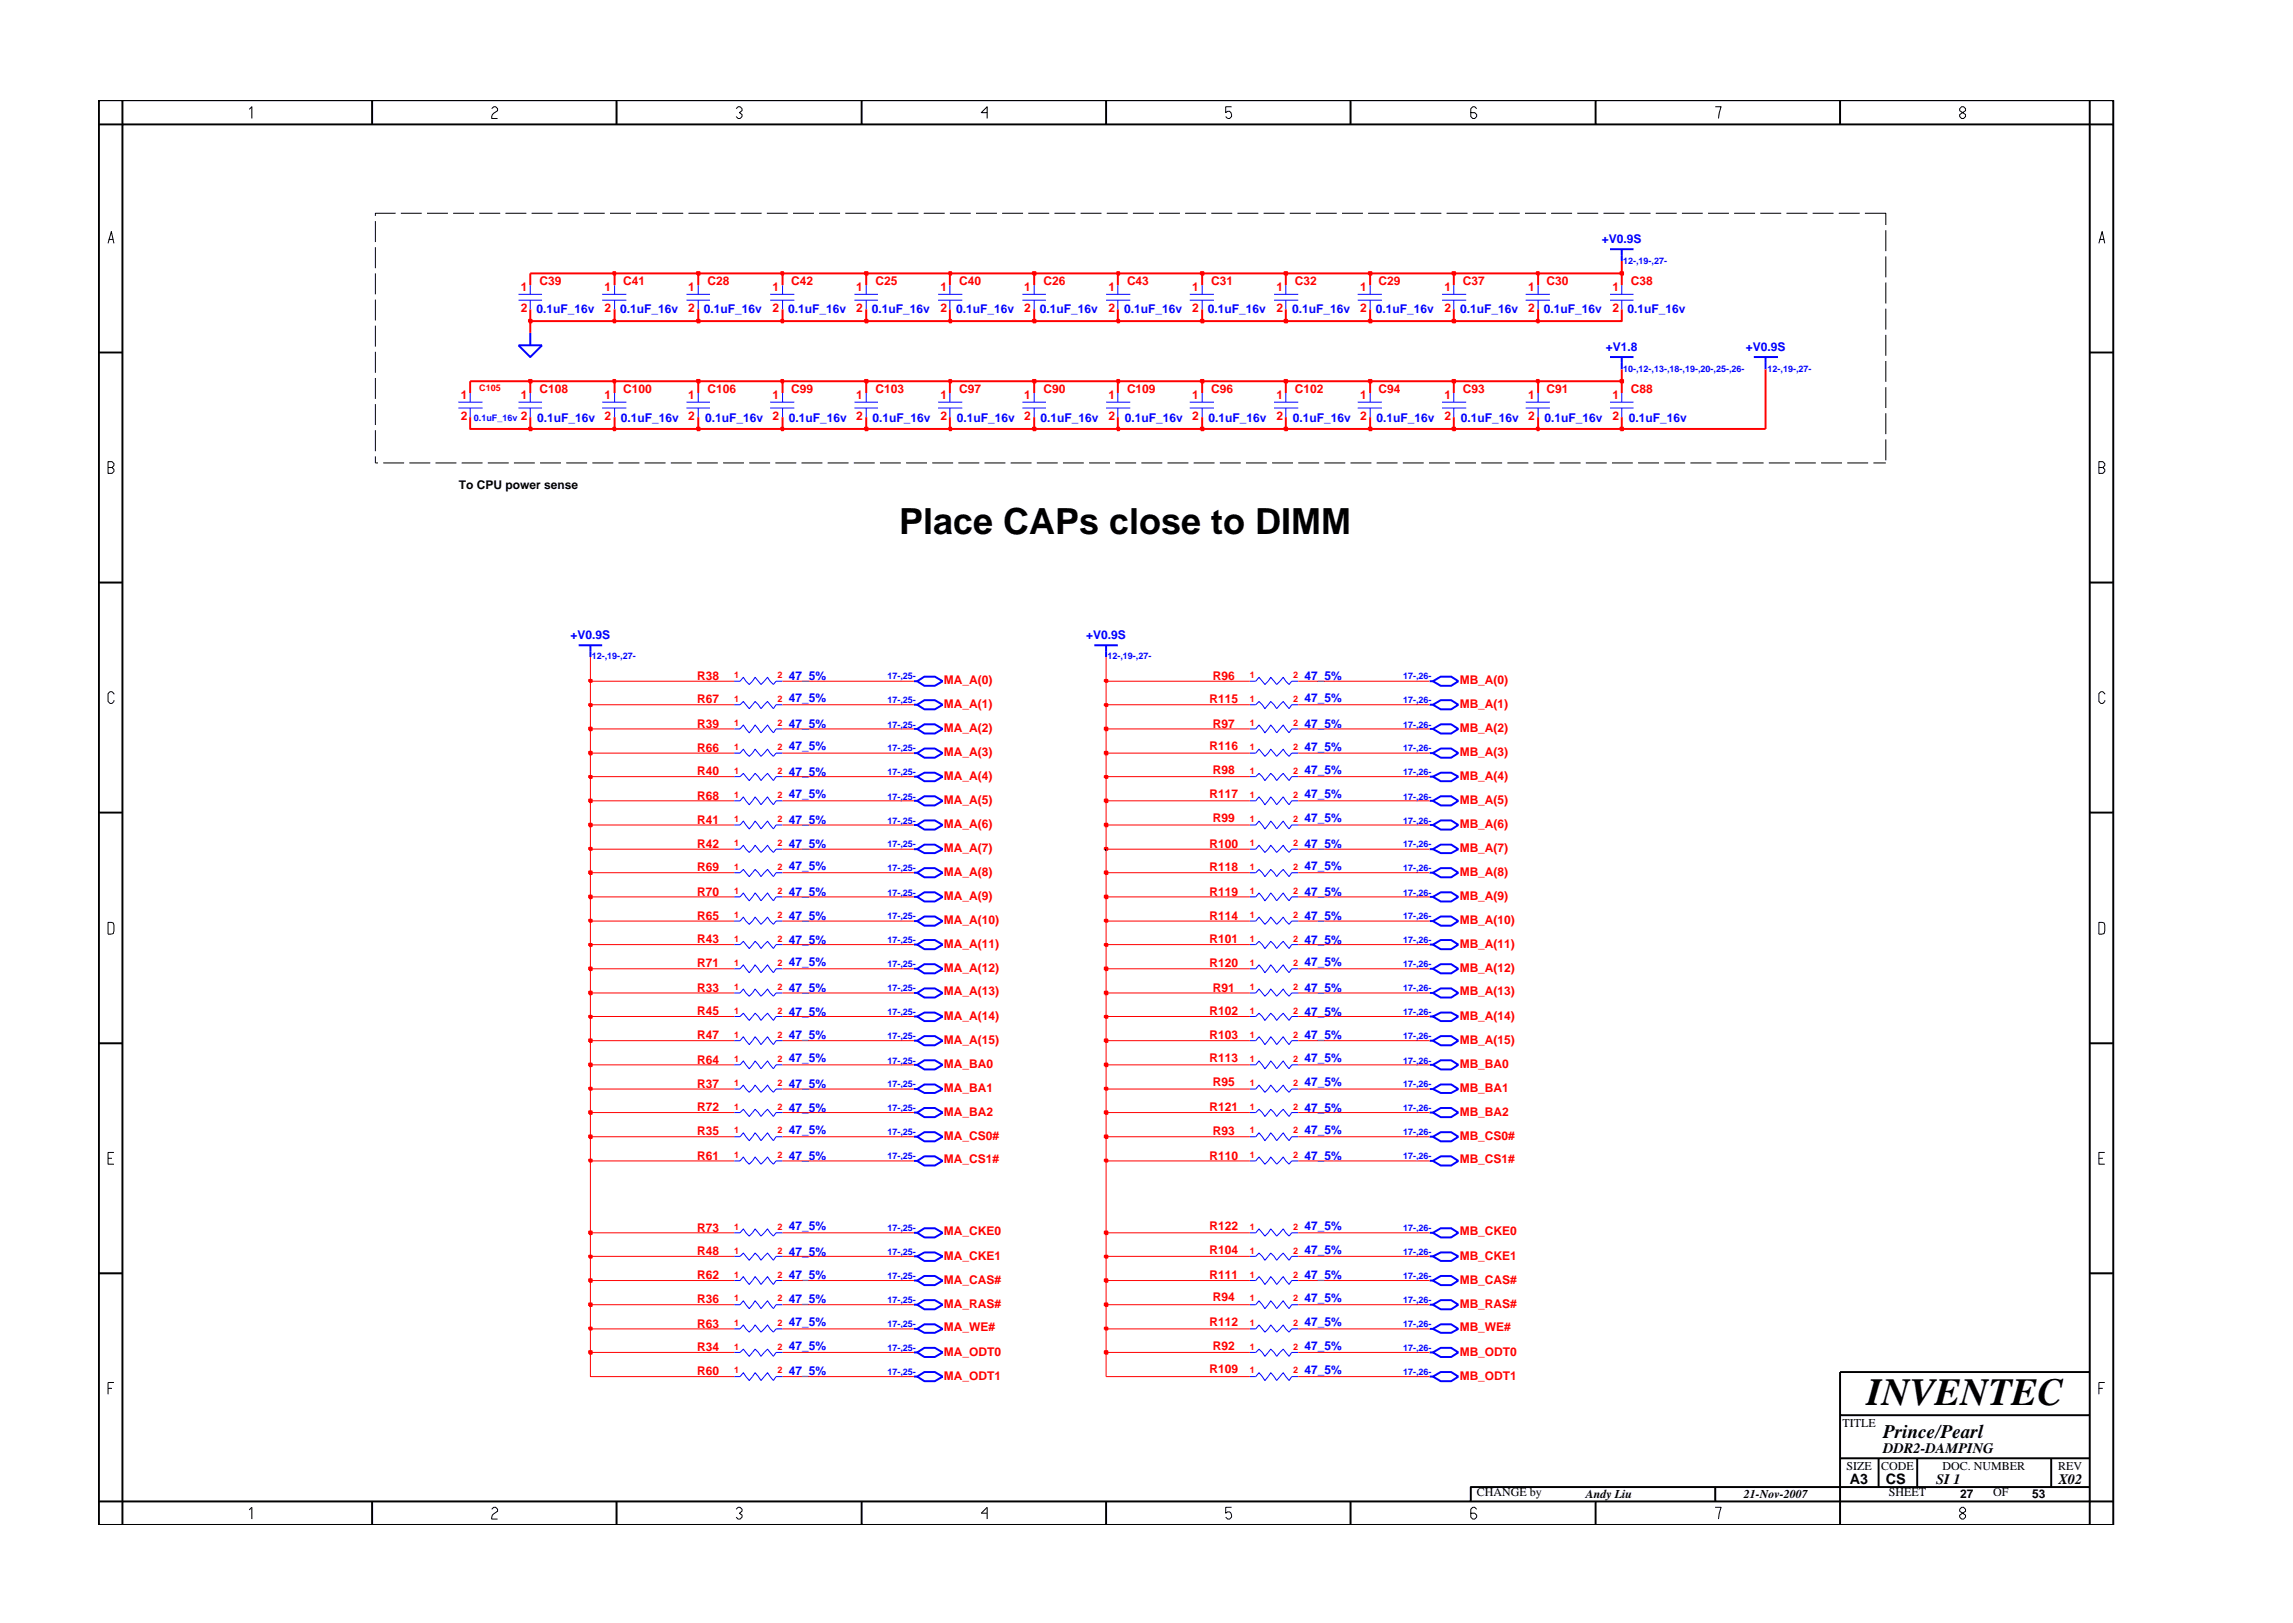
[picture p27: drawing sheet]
<svg xmlns="http://www.w3.org/2000/svg" width="297mm" height="210mm" viewBox="0 0 297 210" stroke-linecap="round" stroke-linejoin="round" font-family="sans-serif">
<defs><g id="words">
<text font-size="5" x="241.8" y="182">INVENTEC</text>
<text font-size="4.7" x="116.5" y="69.2">Place CAPs close to DIMM</text>
<text font-size="2.5" x="244" y="186.3">Prince/Pearl</text>
<g font-size="1.9">
<text x="244" y="188.2">DDR2-DAMPING</text>
<text x="239.6" y="192.2">A3</text>
<text x="244.3" y="192.3">CS</text>
<text x="250.8" y="192.2">SI 1</text>
<text x="266.6" y="192.2">X02</text>
</g>
<g font-size="1.6" fill="#00f">
<text x="207.5" y="31.5">+V0.9S</text>
<text x="69.5" y="40.6">0.1uF_16v</text>
<text x="80.3" y="40.6">0.1uF_16v</text>
<text x="91.2" y="40.6">0.1uF_16v</text>
<text x="102.1" y="40.6">0.1uF_16v</text>
<text x="112.9" y="40.6">0.1uF_16v</text>
<text x="123.9" y="40.6">0.1uF_16v</text>
<text x="134.7" y="40.6">0.1uF_16v</text>
<text x="145.6" y="40.6">0.1uF_16v</text>
<text x="156.5" y="40.6">0.1uF_16v</text>
<text x="167.4" y="40.6">0.1uF_16v</text>
<text x="178.2" y="40.6">0.1uF_16v</text>
<text x="189.1" y="40.6">0.1uF_16v</text>
<text x="200" y="40.6">0.1uF_16v</text>
<text x="210.8" y="40.6">0.1uF_16v</text>
<text x="208" y="45.5">+V1.8</text>
<text x="226.1" y="45.5">+V0.9S</text>
<text x="69.6" y="54.6">0.1uF_16v</text>
<text x="80.4" y="54.6">0.1uF_16v</text>
<text x="91.4" y="54.6">0.1uF_16v</text>
<text x="102.2" y="54.6">0.1uF_16v</text>
<text x="113" y="54.6">0.1uF_16v</text>
<text x="123.9" y="54.6">0.1uF_16v</text>
<text x="134.8" y="54.6">0.1uF_16v</text>
<text x="145.7" y="54.6">0.1uF_16v</text>
<text x="156.5" y="54.6">0.1uF_16v</text>
<text x="167.5" y="54.6">0.1uF_16v</text>
<text x="178.3" y="54.6">0.1uF_16v</text>
<text x="189.2" y="54.6">0.1uF_16v</text>
<text x="200.1" y="54.6">0.1uF_16v</text>
<text x="211" y="54.6">0.1uF_16v</text>
<text x="73.9" y="82.7">+V0.9S</text>
<text x="140.7" y="82.7">+V0.9S</text>
<text x="102.2" y="88.1">47_5%</text>
<text x="169" y="88.1">47_5%</text>
<text x="102.2" y="91">47_5%</text>
<text x="102.2" y="94.3">47_5%</text>
<text x="169" y="94.3">47_5%</text>
<text x="169" y="91">47_5%</text>
<text x="102.2" y="97.2">47_5%</text>
<text x="102.2" y="100.5">47_5%</text>
<text x="169" y="100.3">47_5%</text>
<text x="169" y="97.2">47_5%</text>
<text x="102.2" y="106.7">47_5%</text>
<text x="102.2" y="103.4">47_5%</text>
<text x="169" y="106.5">47_5%</text>
<text x="169" y="103.4">47_5%</text>
<text x="102.2" y="112.7">47_5%</text>
<text x="102.2" y="109.8">47_5%</text>
<text x="169" y="109.8">47_5%</text>
<text x="169" y="112.7">47_5%</text>
<text x="102.2" y="119.2">47_5%</text>
<text x="102.2" y="116">47_5%</text>
<text x="169" y="116">47_5%</text>
<text x="169" y="119.2">47_5%</text>
<text x="102.2" y="125.2">47_5%</text>
<text x="102.2" y="122.3">47_5%</text>
<text x="169" y="122.3">47_5%</text>
<text x="169" y="125.2">47_5%</text>
<text x="102.2" y="128.5">47_5%</text>
<text x="102.2" y="131.6">47_5%</text>
<text x="169" y="128.5">47_5%</text>
<text x="169" y="131.6">47_5%</text>
<text x="102.2" y="134.6">47_5%</text>
<text x="102.2" y="137.6">47_5%</text>
<text x="169" y="137.6">47_5%</text>
<text x="169" y="134.6">47_5%</text>
<text x="102.2" y="140.9">47_5%</text>
<text x="169" y="140.7">47_5%</text>
<text x="102.2" y="146.9">47_5%</text>
<text x="102.2" y="144">47_5%</text>
<text x="169" y="144">47_5%</text>
<text x="169" y="146.9">47_5%</text>
<text x="102.2" y="150.2">47_5%</text>
<text x="169" y="150.2">47_5%</text>
<text x="102.2" y="159.4">47_5%</text>
<text x="169" y="159.4">47_5%</text>
<text x="102.2" y="162.7">47_5%</text>
<text x="102.2" y="165.7">47_5%</text>
<text x="169" y="162.4">47_5%</text>
<text x="169" y="165.7">47_5%</text>
<text x="102.2" y="168.9">47_5%</text>
<text x="102.2" y="171.8">47_5%</text>
<text x="169" y="171.8">47_5%</text>
<text x="169" y="168.7">47_5%</text>
<text x="102.2" y="178.2">47_5%</text>
<text x="102.2" y="174.9">47_5%</text>
<text x="169" y="174.9">47_5%</text>
<text x="169" y="178">47_5%</text>
</g>
<g font-size="1.6" fill="#f00">
<text x="67.5" y="37.7">1</text>
<text x="67.5" y="40.5">2</text>
<text x="69.9" y="36.9">C39</text>
<text x="78.3" y="37.7">1</text>
<text x="78.3" y="40.5">2</text>
<text x="80.7" y="36.9">C41</text>
<text x="89.2" y="37.7">1</text>
<text x="89.2" y="40.5">2</text>
<text x="91.6" y="36.9">C28</text>
<text x="100.1" y="37.7">1</text>
<text x="100.1" y="40.5">2</text>
<text x="102.5" y="36.9">C42</text>
<text x="110.9" y="37.7">1</text>
<text x="110.9" y="40.5">2</text>
<text x="113.4" y="36.9">C25</text>
<text x="121.8" y="37.7">1</text>
<text x="121.8" y="40.5">2</text>
<text x="124.2" y="36.9">C40</text>
<text x="132.7" y="37.7">1</text>
<text x="132.7" y="40.5">2</text>
<text x="135.2" y="36.9">C26</text>
<text x="143.6" y="37.7">1</text>
<text x="143.6" y="40.5">2</text>
<text x="146" y="36.9">C43</text>
<text x="154.4" y="37.7">1</text>
<text x="154.4" y="40.5">2</text>
<text x="156.9" y="36.9">C31</text>
<text x="165.4" y="37.7">1</text>
<text x="165.4" y="40.5">2</text>
<text x="167.8" y="36.9">C32</text>
<text x="176.2" y="37.7">1</text>
<text x="176.2" y="40.5">2</text>
<text x="178.6" y="36.9">C29</text>
<text x="187.1" y="37.7">1</text>
<text x="187.1" y="40.5">2</text>
<text x="189.5" y="36.9">C37</text>
<text x="198" y="37.7">1</text>
<text x="198" y="40.5">2</text>
<text x="200.3" y="36.9">C30</text>
<text x="208.9" y="37.7">1</text>
<text x="208.9" y="40.5">2</text>
<text x="211.3" y="36.9">C38</text>
<text x="59.7" y="51.7">1</text>
<text x="67.5" y="51.7">1</text>
<text x="69.9" y="50.9">C108</text>
<text x="78.3" y="51.7">1</text>
<text x="80.7" y="50.9">C100</text>
<text x="89.2" y="51.7">1</text>
<text x="91.6" y="50.9">C106</text>
<text x="100.1" y="51.7">1</text>
<text x="102.5" y="50.9">C99</text>
<text x="110.9" y="51.7">1</text>
<text x="113.4" y="50.9">C103</text>
<text x="121.8" y="51.7">1</text>
<text x="124.2" y="50.9">C97</text>
<text x="132.7" y="51.7">1</text>
<text x="135.2" y="50.9">C90</text>
<text x="143.6" y="51.7">1</text>
<text x="146" y="50.9">C109</text>
<text x="154.4" y="51.7">1</text>
<text x="156.9" y="50.9">C96</text>
<text x="165.4" y="51.7">1</text>
<text x="167.8" y="50.9">C102</text>
<text x="176.2" y="51.7">1</text>
<text x="178.6" y="50.9">C94</text>
<text x="187.1" y="51.7">1</text>
<text x="189.5" y="50.9">C93</text>
<text x="198" y="51.7">1</text>
<text x="200.3" y="50.9">C91</text>
<text x="208.9" y="51.7">1</text>
<text x="211.3" y="50.9">C88</text>
<text x="59.7" y="54.4">2</text>
<text x="67.5" y="54.4">2</text>
<text x="78.3" y="54.4">2</text>
<text x="89.2" y="54.4">2</text>
<text x="100.1" y="54.4">2</text>
<text x="110.9" y="54.4">2</text>
<text x="121.8" y="54.4">2</text>
<text x="132.7" y="54.4">2</text>
<text x="143.6" y="54.4">2</text>
<text x="154.4" y="54.4">2</text>
<text x="165.4" y="54.4">2</text>
<text x="176.2" y="54.4">2</text>
<text x="187.1" y="54.4">2</text>
<text x="198" y="54.4">2</text>
<text x="208.9" y="54.4">2</text>
<text x="90.3" y="88.1">R38</text>
<text x="122.3" y="88.6">MA_A(0)</text>
<text x="157.1" y="88.1">R96</text>
<text x="189.1" y="88.6">MB_A(0)</text>
<text x="90.3" y="91.1">R67</text>
<text x="90.3" y="94.3">R39</text>
<text x="122.3" y="94.8">MA_A(2)</text>
<text x="122.3" y="91.7">MA_A(1)</text>
<text x="156.7" y="91.1">R115</text>
<text x="157.1" y="94.3">R97</text>
<text x="189.1" y="91.7">MB_A(1)</text>
<text x="189.1" y="94.8">MB_A(2)</text>
<text x="90.3" y="97.4">R66</text>
<text x="90.3" y="100.4">R40</text>
<text x="122.3" y="97.9">MA_A(3)</text>
<text x="122.3" y="101">MA_A(4)</text>
<text x="156.7" y="97.1">R116</text>
<text x="157.1" y="100.3">R98</text>
<text x="189.1" y="97.9">MB_A(3)</text>
<text x="189.1" y="101">MB_A(4)</text>
<text x="90.3" y="106.7">R41</text>
<text x="90.3" y="103.6">R68</text>
<text x="122.3" y="104.2">MA_A(5)</text>
<text x="122.3" y="107.3">MA_A(6)</text>
<text x="156.7" y="103.4">R117</text>
<text x="157.1" y="106.5">R99</text>
<text x="189.1" y="104.2">MB_A(5)</text>
<text x="189.1" y="107.3">MB_A(6)</text>
<text x="90.3" y="112.9">R69</text>
<text x="90.3" y="109.8">R42</text>
<text x="122.3" y="110.3">MA_A(7)</text>
<text x="122.3" y="113.5">MA_A(8)</text>
<text x="156.7" y="109.8">R100</text>
<text x="156.7" y="112.9">R118</text>
<text x="189.1" y="113.5">MB_A(8)</text>
<text x="189.1" y="110.3">MB_A(7)</text>
<text x="90.3" y="119.2">R65</text>
<text x="90.3" y="116">R70</text>
<text x="122.3" y="116.6">MA_A(9)</text>
<text x="122.3" y="119.7">MA_A(10)</text>
<text x="156.7" y="116">R119</text>
<text x="156.7" y="119.2">R114</text>
<text x="189.1" y="116.6">MB_A(9)</text>
<text x="189.1" y="119.7">MB_A(10)</text>
<text x="90.3" y="125.3">R71</text>
<text x="90.3" y="122.2">R43</text>
<text x="122.3" y="122.8">MA_A(11)</text>
<text x="122.3" y="125.9">MA_A(12)</text>
<text x="156.7" y="122.2">R101</text>
<text x="156.7" y="125.3">R120</text>
<text x="189.1" y="122.8">MB_A(11)</text>
<text x="189.1" y="125.9">MB_A(12)</text>
<text x="90.3" y="128.5">R33</text>
<text x="90.3" y="131.5">R45</text>
<text x="122.3" y="129">MA_A(13)</text>
<text x="156.7" y="131.5">R102</text>
<text x="157.1" y="128.5">R91</text>
<text x="189.1" y="129">MB_A(13)</text>
<text x="90.3" y="134.6">R47</text>
<text x="90.3" y="137.8">R64</text>
<text x="122.3" y="132.1">MA_A(14)</text>
<text x="122.3" y="135.2">MA_A(15)</text>
<text x="156.7" y="137.5">R113</text>
<text x="156.7" y="134.6">R103</text>
<text x="189.1" y="132.1">MB_A(14)</text>
<text x="189.1" y="135.2">MB_A(15)</text>
<text x="90.3" y="144">R72</text>
<text x="90.3" y="140.9">R37</text>
<text x="122.3" y="138.4">MA_BA0</text>
<text x="122.3" y="141.4">MA_BA1</text>
<text x="156.7" y="144">R121</text>
<text x="157.1" y="140.7">R95</text>
<text x="189.1" y="138.4">MB_BA0</text>
<text x="189.1" y="141.4">MB_BA1</text>
<text x="90.3" y="147.1">R35</text>
<text x="122.3" y="147.7">MA_CS0#</text>
<text x="122.3" y="144.5">MA_BA2</text>
<text x="157.1" y="147.1">R93</text>
<text x="189.1" y="144.5">MB_BA2</text>
<text x="189.1" y="147.7">MB_CS0#</text>
<text x="90.3" y="150.2">R61</text>
<text x="122.3" y="150.7">MA_CS1#</text>
<text x="156.7" y="150.2">R110</text>
<text x="189.1" y="150.7">MB_CS1#</text>
<text x="90.3" y="159.5">R73</text>
<text x="122.3" y="160">MA_CKE0</text>
<text x="156.7" y="159.3">R122</text>
<text x="189.1" y="160">MB_CKE0</text>
<text x="90.3" y="162.6">R48</text>
<text x="90.3" y="165.7">R62</text>
<text x="122.3" y="166.3">MA_CAS#</text>
<text x="122.3" y="163.2">MA_CKE1</text>
<text x="156.7" y="162.4">R104</text>
<text x="156.7" y="165.7">R111</text>
<text x="189.1" y="166.3">MB_CAS#</text>
<text x="189.1" y="163.2">MB_CKE1</text>
<text x="90.3" y="168.9">R36</text>
<text x="90.3" y="172">R63</text>
<text x="122.3" y="172.5">MA_WE#</text>
<text x="122.3" y="169.4">MA_RAS#</text>
<text x="156.7" y="171.7">R112</text>
<text x="157.1" y="168.6">R94</text>
<text x="189.1" y="172.5">MB_WE#</text>
<text x="189.1" y="169.4">MB_RAS#</text>
<text x="90.3" y="178.2">R60</text>
<text x="90.3" y="175">R34</text>
<text x="122.3" y="175.6">MA_ODT0</text>
<text x="122.3" y="178.7">MA_ODT1</text>
<text x="156.7" y="177.9">R109</text>
<text x="157.1" y="174.9">R92</text>
<text x="189.1" y="175.6">MB_ODT0</text>
<text x="189.1" y="178.7">MB_ODT1</text>
</g>
<g font-size="1.6">
<text x="59.4" y="63.3">To CPU power sense</text>
<text x="238.7" y="184.8">TITLE</text>
<text x="239.2" y="190.4">SIZE</text>
<text x="243.7" y="190.4">CODE</text>
<text x="251.6" y="190.4">DOC. NUMBER</text>
<text x="266.6" y="190.4">REV</text>
<text x="191.3" y="193.9">CHANGE by</text>
<text x="205.4" y="194.1">Andy Liu</text>
<text x="225.9" y="194.1">21-Nov-2007</text>
<text x="244.7" y="193.9">SHEET</text>
<text x="253.9" y="194.1">27</text>
<text x="258.2" y="193.9">OF</text>
<text x="263.3" y="194.1">53</text>
</g>
<g font-size="1.2" fill="#00f">
<text x="210.3" y="34.2">12-,19-,27-</text>
<text x="210.3" y="48.1">10-,12-,13-,18-,19-,20-,25-,26-</text>
<text x="229" y="48.1">12-,19-,27-</text>
<text x="61.4" y="54.6">0.1uF_16v</text>
<text x="76.7" y="85.4">12-,19-,27-</text>
<text x="115" y="88">17-,25-</text>
<text x="143.5" y="85.4">12-,19-,27-</text>
<text x="181.8" y="88">17-,26-</text>
<text x="115" y="91.1">17-,25-</text>
<text x="115" y="94.3">17-,25-</text>
<text x="181.8" y="91.1">17-,26-</text>
<text x="181.8" y="94.3">17-,26-</text>
<text x="115" y="97.3">17-,25-</text>
<text x="115" y="100.4">17-,25-</text>
<text x="181.8" y="97.3">17-,26-</text>
<text x="181.8" y="100.4">17-,26-</text>
<text x="115" y="103.6">17-,25-</text>
<text x="115" y="106.7">17-,25-</text>
<text x="181.8" y="103.6">17-,26-</text>
<text x="181.8" y="106.7">17-,26-</text>
<text x="115" y="112.9">17-,25-</text>
<text x="115" y="109.8">17-,25-</text>
<text x="181.8" y="112.9">17-,26-</text>
<text x="181.8" y="109.8">17-,26-</text>
<text x="115" y="119.1">17-,25-</text>
<text x="115" y="116">17-,25-</text>
<text x="181.8" y="119.1">17-,26-</text>
<text x="181.8" y="116">17-,26-</text>
<text x="115" y="122.2">17-,25-</text>
<text x="115" y="125.3">17-,25-</text>
<text x="181.8" y="125.3">17-,26-</text>
<text x="181.8" y="122.2">17-,26-</text>
<text x="115" y="131.5">17-,25-</text>
<text x="115" y="128.4">17-,25-</text>
<text x="181.8" y="131.5">17-,26-</text>
<text x="181.8" y="128.4">17-,26-</text>
<text x="115" y="137.8">17-,25-</text>
<text x="115" y="134.6">17-,25-</text>
<text x="181.8" y="137.8">17-,26-</text>
<text x="181.8" y="134.6">17-,26-</text>
<text x="115" y="140.8">17-,25-</text>
<text x="115" y="144">17-,25-</text>
<text x="181.8" y="140.8">17-,26-</text>
<text x="181.8" y="144">17-,26-</text>
<text x="115" y="147.1">17-,25-</text>
<text x="181.8" y="147.1">17-,26-</text>
<text x="115" y="150.1">17-,25-</text>
<text x="181.8" y="150.1">17-,26-</text>
<text x="115" y="159.5">17-,25-</text>
<text x="181.8" y="159.5">17-,26-</text>
<text x="115" y="162.6">17-,25-</text>
<text x="115" y="165.7">17-,25-</text>
<text x="181.8" y="165.7">17-,26-</text>
<text x="181.8" y="162.6">17-,26-</text>
<text x="115" y="171.9">17-,25-</text>
<text x="115" y="168.9">17-,25-</text>
<text x="181.8" y="168.9">17-,26-</text>
<text x="181.8" y="171.9">17-,26-</text>
<text x="115" y="175">17-,25-</text>
<text x="115" y="178.2">17-,25-</text>
<text x="181.8" y="175">17-,26-</text>
<text x="181.8" y="178.2">17-,26-</text>
</g>
<g font-size="1.2" fill="#f00">
<text x="62.1" y="50.6">C105</text>
<text x="95.1" y="87.8">1</text>
<text x="100.7" y="87.8">2</text>
<text x="161.9" y="87.8">1</text>
<text x="167.5" y="87.8">2</text>
<text x="95.1" y="94">1</text>
<text x="95.1" y="91">1</text>
<text x="100.7" y="94">2</text>
<text x="100.7" y="91">2</text>
<text x="161.9" y="94">1</text>
<text x="161.9" y="91">1</text>
<text x="167.5" y="94">2</text>
<text x="167.5" y="91">2</text>
<text x="95.1" y="100.3">1</text>
<text x="95.1" y="97.1">1</text>
<text x="100.7" y="100.3">2</text>
<text x="100.7" y="97.1">2</text>
<text x="161.9" y="100.3">1</text>
<text x="161.9" y="97.1">1</text>
<text x="167.5" y="100.3">2</text>
<text x="167.5" y="97.1">2</text>
<text x="95.1" y="106.5">1</text>
<text x="95.1" y="103.4">1</text>
<text x="100.7" y="106.5">2</text>
<text x="100.7" y="103.4">2</text>
<text x="161.9" y="106.5">1</text>
<text x="161.9" y="103.4">1</text>
<text x="167.5" y="106.5">2</text>
<text x="167.5" y="103.4">2</text>
<text x="95.1" y="112.7">1</text>
<text x="95.1" y="109.6">1</text>
<text x="100.7" y="112.7">2</text>
<text x="100.7" y="109.6">2</text>
<text x="161.9" y="112.7">1</text>
<text x="161.9" y="109.6">1</text>
<text x="167.5" y="112.7">2</text>
<text x="167.5" y="109.6">2</text>
<text x="95.1" y="115.8">1</text>
<text x="95.1" y="118.9">1</text>
<text x="100.7" y="115.8">2</text>
<text x="100.7" y="118.9">2</text>
<text x="161.9" y="115.8">1</text>
<text x="161.9" y="118.9">1</text>
<text x="167.5" y="115.8">2</text>
<text x="167.5" y="118.9">2</text>
<text x="95.1" y="125.1">1</text>
<text x="95.1" y="122">1</text>
<text x="100.7" y="125.1">2</text>
<text x="100.7" y="122">2</text>
<text x="161.9" y="122">1</text>
<text x="161.9" y="125.1">1</text>
<text x="167.5" y="122">2</text>
<text x="167.5" y="125.1">2</text>
<text x="95.1" y="131.3">1</text>
<text x="95.1" y="128.2">1</text>
<text x="100.7" y="131.3">2</text>
<text x="100.7" y="128.2">2</text>
<text x="161.9" y="128.2">1</text>
<text x="161.9" y="131.3">1</text>
<text x="167.5" y="128.2">2</text>
<text x="167.5" y="131.3">2</text>
<text x="95.1" y="134.5">1</text>
<text x="95.1" y="137.5">1</text>
<text x="100.7" y="134.5">2</text>
<text x="100.7" y="137.5">2</text>
<text x="161.9" y="137.5">1</text>
<text x="161.9" y="134.5">1</text>
<text x="167.5" y="137.5">2</text>
<text x="167.5" y="134.5">2</text>
<text x="95.1" y="143.8">1</text>
<text x="95.1" y="140.7">1</text>
<text x="100.7" y="143.8">2</text>
<text x="100.7" y="140.7">2</text>
<text x="161.9" y="143.8">1</text>
<text x="161.9" y="140.7">1</text>
<text x="167.5" y="143.8">2</text>
<text x="167.5" y="140.7">2</text>
<text x="95.1" y="146.8">1</text>
<text x="95.1" y="150">1</text>
<text x="100.7" y="146.8">2</text>
<text x="100.7" y="150">2</text>
<text x="161.9" y="150">1</text>
<text x="161.9" y="146.8">1</text>
<text x="167.5" y="150">2</text>
<text x="167.5" y="146.8">2</text>
<text x="95.1" y="159.3">1</text>
<text x="100.7" y="159.3">2</text>
<text x="161.9" y="159.3">1</text>
<text x="167.5" y="159.3">2</text>
<text x="95.1" y="165.6">1</text>
<text x="95.1" y="162.4">1</text>
<text x="100.7" y="165.6">2</text>
<text x="100.7" y="162.4">2</text>
<text x="161.9" y="162.4">1</text>
<text x="161.9" y="165.6">1</text>
<text x="167.5" y="162.4">2</text>
<text x="167.5" y="165.6">2</text>
<text x="95.1" y="168.6">1</text>
<text x="95.1" y="171.7">1</text>
<text x="100.7" y="168.6">2</text>
<text x="100.7" y="171.7">2</text>
<text x="161.9" y="168.6">1</text>
<text x="161.9" y="171.7">1</text>
<text x="167.5" y="168.6">2</text>
<text x="167.5" y="171.7">2</text>
<text x="95.1" y="174.9">1</text>
<text x="95.1" y="177.9">1</text>
<text x="100.7" y="174.9">2</text>
<text x="100.7" y="177.9">2</text>
<text x="161.9" y="174.9">1</text>
<text x="161.9" y="177.9">1</text>
<text x="167.5" y="174.9">2</text>
<text x="167.5" y="177.9">2</text>
</g>
</g></defs>
<g fill="none" stroke="#00f" stroke-width=".25">
<path d="M208.6 32.3h3M210.1 32.3v1.5M67.2 44.7h3l-1.5 1.6zM68.7 43.1v1.6M208.6 46.3h3M210.1 46.3v1.6M227.2 46.3h3.1M228.7 46.3v1.6M75 83.6h3M76.5 83.6v1.5M118.4 97.6h.4M118.4 88.3h.4"/>
<path d="M118.4 94.4h.4M118.4 91.3h.4M118.8 97.6l.9-.6h1.4l1 .6-1 .6h-1.4zM118.8 88.3l.9-.6h1.4l1 .6-1 .5h-1.4zM118.8 94.4l.9-.6h1.4l1 .6-1 .6h-1.4zM118.8 91.3l.9-.6h1.4l1 .6-1 .6h-1.4zM141.8 83.6h3M143.3 83.6v1.5M185.2 88.3h.4M185.2 94.4h.4M185.2 91.3h.4M185.2 97.6h.4"/>
<path d="M185.6 94.4l1-.6h1.4l.9 .6-.9 .6h-1.4zM185.6 88.3l1-.6h1.4l.9 .6-.9 .5h-1.4zM185.6 91.3l1-.6h1.4l.9 .6-.9 .6h-1.4zM185.6 97.6l1-.6h1.4l.9 .6-.9 .6h-1.4zM118.4 100.6h.4M118.4 110h.4M118.4 106.9h.4M118.4 103.7h.4M118.4 119.3h.4M118.4 113.1h.4M118.4 116.2h.4M118.8 100.6l.9-.5h1.4l1 .5-1 .6h-1.4z"/>
<path d="M118.8 110l.9-.6h1.4l1 .6-1 .5h-1.4zM118.8 106.9l.9-.6h1.4l1 .6-1 .6h-1.4zM118.8 103.7l.9-.5h1.4l1 .5-1 .6h-1.4zM118.8 119.3l.9-.6h1.4l1 .6-1 .6h-1.4zM118.8 113.1l.9-.6h1.4l1 .6-1 .6h-1.4zM118.8 116.2l.9-.6h1.4l1 .6-1 .6h-1.4zM185.2 113.1h.4M185.2 103.7h.4M185.2 119.3h.4M185.2 100.6h.4M185.2 116.2h.4M185.2 110h.4"/>
<path d="M185.2 106.9h.4M185.6 113.1l1-.6h1.4l.9 .6-.9 .6h-1.4zM185.6 103.7l1-.5h1.4l.9 .5-.9 .6h-1.4zM185.6 119.3l1-.6h1.4l.9 .6-.9 .6h-1.4zM185.6 100.6l1-.5h1.4l.9 .5-.9 .6h-1.4zM185.6 116.2l1-.6h1.4l.9 .6-.9 .6h-1.4zM185.6 106.9l1-.6h1.4l.9 .6-.9 .6h-1.4zM185.6 110l1-.6h1.4l.9 .6-.9 .5h-1.4zM118.4 138h.4M118.4 125.5h.4M118.4 131.7h.4M118.4 134.8h.4"/>
<path d="M118.4 128.6h.4M118.4 122.4h.4M118.8 138l.9-.6h1.4l1 .6-1 .5h-1.4zM118.8 125.5l.9-.6h1.4l1 .6-1 .6h-1.4zM118.8 134.8l.9-.6h1.4l1 .6-1 .6h-1.4zM118.8 131.7l.9-.5h1.4l1 .5-1 .6h-1.4zM118.8 122.4l.9-.6h1.4l1 .6-1 .6h-1.4zM118.8 128.6l.9-.6h1.4l1 .6-1 .6h-1.4zM185.2 131.7h.4M185.2 134.8h.4M185.2 128.6h.4M185.2 138h.4"/>
<path d="M185.2 125.5h.4M185.2 122.4h.4M185.6 131.7l1-.5h1.4l.9 .5-.9 .6h-1.4zM185.6 134.8l1-.6h1.4l.9 .6-.9 .6h-1.4zM185.6 128.6l1-.6h1.4l.9 .6-.9 .6h-1.4zM185.6 125.5l1-.6h1.4l.9 .6-.9 .6h-1.4zM185.6 138l1-.6h1.4l.9 .6-.9 .5h-1.4zM185.6 122.4l1-.6h1.4l.9 .6-.9 .6h-1.4zM118.4 144.1h.4M118.4 159.7h.4M118.4 150.4h.4M118.4 147.3h.4"/>
<path d="M118.4 141.1h.4M118.8 144.1l.9-.6h1.4l1 .6-1 .6h-1.4zM118.8 159.7l.9-.6h1.4l1 .6-1 .6h-1.4zM118.8 141.1l.9-.6h1.4l1 .6-1 .5h-1.4zM118.8 147.3l.9-.6h1.4l1 .6-1 .6h-1.4zM118.8 150.4l.9-.6h1.4l1 .6-1 .6h-1.4zM185.2 150.4h.4M185.2 159.7h.4M185.2 147.3h.4M185.2 141.1h.4M185.2 144.1h.4M185.6 141.1l1-.6h1.4l.9 .6-.9 .5h-1.4z"/>
<path d="M185.6 144.1l1-.6h1.4l.9 .6-.9 .6h-1.4zM185.6 150.4l1-.6h1.4l.9 .6-.9 .6h-1.4zM185.6 159.7l1-.6h1.4l.9 .6-.9 .6h-1.4zM185.6 147.3l1-.6h1.4l.9 .6-.9 .6h-1.4zM118.4 169h.4M118.4 165.9h.4M118.4 175.2h.4M118.4 178.3h.4M118.4 162.8h.4M118.4 172.2h.4M118.8 169l.9-.6h1.4l1 .6-1 .6h-1.4zM118.8 175.2l.9-.6h1.4l1 .6-1 .6h-1.4z"/>
<path d="M118.8 165.9l.9-.6h1.4l1 .6-1 .6h-1.4zM118.8 178.3l.9-.6h1.4l1 .6-1 .6h-1.4zM118.8 172.2l.9-.6h1.4l1 .6-1 .5h-1.4zM118.8 162.8l.9-.6h1.4l1 .6-1 .6h-1.4zM185.2 175.2h.4M185.2 172.2h.4M185.2 169h.4M185.2 162.8h.4M185.2 165.9h.4M185.2 178.3h.4M185.6 172.2l1-.6h1.4l.9 .6-.9 .5h-1.4zM185.6 169l1-.6h1.4l.9 .6-.9 .6h-1.4z"/>
<path d="M185.6 162.8l1-.6h1.4l.9 .6-.9 .6h-1.4zM185.6 165.9l1-.6h1.4l.9 .6-.9 .6h-1.4zM185.6 175.2l1-.6h1.4l.9 .6-.9 .6h-1.4zM185.6 178.3l1-.6h1.4l.9 .6-.9 .6h-1.4z"/>
</g>
<g fill="none" stroke="#00f" stroke-width=".13">
<path d="M67.2 38.1h3M67.2 38.9h3M68.7 36.9v1.2M68.7 38.9v1.2M78 38.9h3.1M78 38.1h3.1M79.6 36.9v1.2M79.6 38.9v1.2M88.9 38.1h3.1M88.9 38.9h3.1M90.5 36.9v1.2M90.5 38.9v1.2"/>
<path d="M99.8 38.9h3.1M99.8 38.1h3.1M101.4 36.9v1.2M101.4 38.9v1.2M110.7 38.1h3M110.7 38.9h3M112.2 36.9v1.2M112.2 38.9v1.2M121.5 38.1h3.2M121.5 38.9h3.2M123 36.9v1.2M123 38.9v1.2"/>
<path d="M132.4 38.1h3.1M132.4 38.9h3.1M134 36.9v1.2M134 38.9v1.2M143.3 38.1h3.1M143.3 38.9h3.1M144.8 36.9v1.2M144.8 38.9v1.2M154.1 38.9h3.2M154.1 38.1h3.2M155.7 36.9v1.2M155.7 38.9v1.2"/>
<path d="M165 38.1h3.2M165 38.9h3.2M166.6 36.9v1.2M166.6 38.9v1.2M175.9 38.9h3.1M175.9 38.1h3.1M177.5 36.9v1.2M177.5 38.9v1.2M186.8 38.1h3.1M186.8 38.9h3.1M188.3 36.9v1.2M188.3 38.9v1.2"/>
<path d="M197.6 38.9h3.2M197.6 38.1h3.2M199.2 36.9v1.2M199.2 38.9v1.2M208.6 38.1h3M208.6 38.9h3M210.1 36.9v1.2M210.1 38.9v1.2M59.4 52.1h3.1M59.4 52.9h3.1M60.9 50.9v1.2M60.9 52.9v1.1"/>
<path d="M67.2 52.1h3M67.2 52.9h3M68.7 50.9v1.2M68.7 52.9v1.1M78 52.9h3.1M78 52.1h3.1M79.6 50.9v1.2M79.6 52.9v1.1M88.9 52.1h3.1M88.9 52.9h3.1M90.5 50.9v1.2M90.5 52.9v1.1"/>
<path d="M99.8 52.9h3.1M99.8 52.1h3.1M101.4 50.9v1.2M101.4 52.9v1.1M110.7 52.1h3M110.7 52.9h3M112.2 50.9v1.2M112.2 52.9v1.1M121.5 52.1h3.2M121.5 52.9h3.2M123 50.9v1.2M123 52.9v1.1"/>
<path d="M132.4 52.1h3.1M132.4 52.9h3.1M134 50.9v1.2M134 52.9v1.1M143.3 52.1h3.1M143.3 52.9h3.1M144.8 50.9v1.2M144.8 52.9v1.1M154.1 52.9h3.2M154.1 52.1h3.2M155.7 50.9v1.2M155.7 52.9v1.1"/>
<path d="M165 52.1h3.2M165 52.9h3.2M166.6 50.9v1.2M166.6 52.9v1.1M175.9 52.9h3.1M175.9 52.1h3.1M177.5 50.9v1.2M177.5 52.9v1.1M186.8 52.1h3.1M186.8 52.9h3.1M188.3 50.9v1.2M188.3 52.9v1.1"/>
<path d="M197.6 52.9h3.2M197.6 52.1h3.2M199.2 50.9v1.2M199.2 52.9v1.1M208.6 52.1h3M208.6 52.9h3M210.1 50.9v1.2M210.1 52.9v1.1M95.1 91.3h.8l.4-.4 .8 .9 .7-.9 .8 .9 .8-.9 .8 .9 .3-.5h.9M95.1 88.3h.8l.4-.6 .8 1 .7-1 .8 1 .8-1 .8 1 .3-.4h.9M95.1 97.6h.8l.4-.5 .8 .9 .7-.9 .8 .9 .8-.9 .8 .9 .3-.4h.9M95.1 94.4h.8l.4-.5 .8 1 .7-1 .8 1 .8-1 .8 1 .3-.5h.9"/>
<path d="M161.9 97.6h.8l.4-.5 .8 .9 .7-.9 .8 .9 .8-.9 .8 .9 .3-.4h.9M161.9 88.3h.8l.4-.6 .8 1 .7-1 .8 1 .8-1 .8 1 .3-.4h.9M161.9 94.4h.8l.4-.5 .8 1 .7-1 .8 1 .8-1 .8 1 .3-.5h.9M161.9 91.3h.8l.4-.4 .8 .9 .7-.9 .8 .9 .8-.9 .8 .9 .3-.5h.9M95.1 103.7h.8l.4-.5 .8 1.1 .7-1.1 .8 1.1 .8-1.1 .8 1.1 .3-.6h.9M95.1 116.2h.8l.4-.5 .8 1 .7-1 .8 1 .8-1 .8 1 .3-.5h.9M95.1 110h.8l.4-.5 .8 .9 .7-.9 .8 .9 .8-.9 .8 .9 .3-.4h.9M95.1 106.9h.8l.4-.5 .8 1 .7-1 .8 1 .8-1 .8 1 .3-.5h.9M95.1 113.1h.8l.4-.5 .8 1 .7-1 .8 1 .8-1 .8 1 .3-.5h.9M95.1 100.6h.8l.4-.4 .8 .9 .7-.9 .8 .9 .8-.9 .8 .9 .3-.5h.9M95.1 119.3h.8l.4-.5 .8 .9 .7-.9 .8 .9 .8-.9 .8 .9 .3-.4h.9M161.9 106.9h.8l.4-.5 .8 1 .7-1 .8 1 .8-1 .8 1 .3-.5h.9"/>
<path d="M161.9 103.7h.8l.4-.5 .8 1.1 .7-1.1 .8 1.1 .8-1.1 .8 1.1 .3-.6h.9M161.9 110h.8l.4-.5 .8 .9 .7-.9 .8 .9 .8-.9 .8 .9 .3-.4h.9M161.9 113.1h.8l.4-.5 .8 1 .7-1 .8 1 .8-1 .8 1 .3-.5h.9M161.9 116.2h.8l.4-.5 .8 1 .7-1 .8 1 .8-1 .8 1 .3-.5h.9M161.9 100.6h.8l.4-.4 .8 .9 .7-.9 .8 .9 .8-.9 .8 .9 .3-.5h.9M161.9 119.3h.8l.4-.5 .8 .9 .7-.9 .8 .9 .8-.9 .8 .9 .3-.4h.9M95.1 128.6h.8l.4-.5 .8 1 .7-1 .8 1 .8-1 .8 1 .3-.5h.9M95.1 125.5h.8l.4-.5 .8 1 .7-1 .8 1 .8-1 .8 1 .3-.5h.9M95.1 134.8h.8l.4-.5 .8 1 .7-1 .8 1 .8-1 .8 1 .3-.5h.9M95.1 122.4h.8l.4-.5 .8 1 .7-1 .8 1 .8-1 .8 1 .3-.5h.9M95.1 138h.8l.4-.6 .8 1.1 .7-1.1 .8 1.1 .8-1.1 .8 1.1 .3-.5h.9M95.1 131.7h.8l.4-.4 .8 .9 .7-.9 .8 .9 .8-.9 .8 .9 .3-.5h.9"/>
<path d="M161.9 128.6h.8l.4-.5 .8 1 .7-1 .8 1 .8-1 .8 1 .3-.5h.9M161.9 122.4h.8l.4-.5 .8 1 .7-1 .8 1 .8-1 .8 1 .3-.5h.9M161.9 131.7h.8l.4-.4 .8 .9 .7-.9 .8 .9 .8-.9 .8 .9 .3-.5h.9M161.9 138h.8l.4-.6 .8 1.1 .7-1.1 .8 1.1 .8-1.1 .8 1.1 .3-.5h.9M161.9 134.8h.8l.4-.5 .8 1 .7-1 .8 1 .8-1 .8 1 .3-.5h.9M161.9 125.5h.8l.4-.5 .8 1 .7-1 .8 1 .8-1 .8 1 .3-.5h.9M95.1 150.4h.8l.4-.5 .8 .9 .7-.9 .8 .9 .8-.9 .8 .9 .3-.4h.9M95.1 159.7h.8l.4-.5 .8 .9 .7-.9 .8 .9 .8-.9 .8 .9 .3-.4h.9M95.1 147.3h.8l.4-.5 .8 1 .7-1 .8 1 .8-1 .8 1 .3-.5h.9M95.1 141.1h.8l.4-.5 .8 .9 .7-.9 .8 .9 .8-.9 .8 .9 .3-.4h.9M95.1 144.1h.8l.4-.4 .8 .9 .7-.9 .8 .9 .8-.9 .8 .9 .3-.5h.9M161.9 147.3h.8l.4-.5 .8 1 .7-1 .8 1 .8-1 .8 1 .3-.5h.9"/>
<path d="M161.9 159.7h.8l.4-.5 .8 .9 .7-.9 .8 .9 .8-.9 .8 .9 .3-.4h.9M161.9 150.4h.8l.4-.5 .8 .9 .7-.9 .8 .9 .8-.9 .8 .9 .3-.4h.9M161.9 141.1h.8l.4-.5 .8 .9 .7-.9 .8 .9 .8-.9 .8 .9 .3-.4h.9M161.9 144.1h.8l.4-.4 .8 .9 .7-.9 .8 .9 .8-.9 .8 .9 .3-.5h.9M95.1 172.2h.8l.4-.6 .8 1 .7-1 .8 1 .8-1 .8 1 .3-.4h.9M95.1 169h.8l.4-.5 .8 1 .7-1 .8 1 .8-1 .8 1 .3-.5h.9M95.1 178.3h.8l.4-.5 .8 1 .7-1 .8 1 .8-1 .8 1 .3-.5h.9M95.1 175.2h.8l.4-.4 .8 .9 .7-.9 .8 .9 .8-.9 .8 .9 .3-.5h.9M95.1 165.9h.8l.4-.5 .8 1 .7-1 .8 1 .8-1 .8 1 .3-.5h.9M95.1 162.8h.8l.4-.5 .8 1 .7-1 .8 1 .8-1 .8 1 .3-.5h.9M161.9 172.2h.8l.4-.6 .8 1 .7-1 .8 1 .8-1 .8 1 .3-.4h.9M161.9 169h.8l.4-.5 .8 1 .7-1 .8 1 .8-1 .8 1 .3-.5h.9"/>
<path d="M161.9 162.8h.8l.4-.5 .8 1 .7-1 .8 1 .8-1 .8 1 .3-.5h.9M161.9 178.3h.8l.4-.5 .8 1 .7-1 .8 1 .8-1 .8 1 .3-.5h.9M161.9 175.2h.8l.4-.4 .8 .9 .7-.9 .8 .9 .8-.9 .8 .9 .3-.5h.9M161.9 165.9h.8l.4-.5 .8 1 .7-1 .8 1 .8-1 .8 1 .3-.5h.9"/>
</g>
<path d="M76.5 175.2v3.1h18.6M101.4 178.3h17M143.3 175.2v3.1h18.6M168.2 178.3h17" fill="none" stroke="#f00" stroke-width=".13"/>
<path d="M76.3 175h.4v.4h-.4z" fill="#8e2323"/>
<path d="M76.3 175h.4v.4h-.4z" fill="none" stroke="#f00" stroke-width=".25"/>
<path d="M76.5 172.2v3h18.6M101.4 175.2h17" fill="none" stroke="#f00" stroke-width=".13"/>
<path d="M143.1 175h.4v.4h-.4z" fill="#8e2323"/>
<path d="M143.1 175h.4v.4h-.4z" fill="none" stroke="#f00" stroke-width=".25"/>
<path d="M143.3 172.2v3h18.6M168.2 175.2h17" fill="none" stroke="#f00" stroke-width=".13"/>
<path d="M76.3 172h.4v.2h-.4z" fill="#8e2323"/>
<path d="M76.3 172h.4v.2h-.4z" fill="none" stroke="#f00" stroke-width=".25"/>
<path d="M76.5 169v3.2h18.6M101.4 172.2h17" fill="none" stroke="#f00" stroke-width=".13"/>
<path d="M143.1 172h.4v.2h-.4z" fill="#8e2323"/>
<path d="M143.1 172h.4v.2h-.4z" fill="none" stroke="#f00" stroke-width=".25"/>
<path d="M143.3 169v3.2h18.6M168.2 172.2h17" fill="none" stroke="#f00" stroke-width=".13"/>
<path d="M76.3 168.9h.4v.3h-.4z" fill="#8e2323"/>
<path d="M76.3 168.9h.4v.3h-.4z" fill="none" stroke="#f00" stroke-width=".25"/>
<path d="M76.5 165.9v3.1h18.6M101.4 169h17" fill="none" stroke="#f00" stroke-width=".13"/>
<path d="M143.1 168.9h.4v.3h-.4z" fill="#8e2323"/>
<path d="M143.1 168.9h.4v.3h-.4z" fill="none" stroke="#f00" stroke-width=".25"/>
<path d="M143.3 165.9v3.1h18.6M168.2 169h17" fill="none" stroke="#f00" stroke-width=".13"/>
<path d="M76.3 165.7h.4v.4h-.4z" fill="#8e2323"/>
<path d="M76.3 165.7h.4v.4h-.4z" fill="none" stroke="#f00" stroke-width=".25"/>
<path d="M76.5 162.8v3.1h18.6M101.4 165.9h17" fill="none" stroke="#f00" stroke-width=".13"/>
<path d="M143.1 165.7h.4v.4h-.4z" fill="#8e2323"/>
<path d="M143.1 165.7h.4v.4h-.4z" fill="none" stroke="#f00" stroke-width=".25"/>
<path d="M143.3 162.8v3.1h18.6M168.2 165.9h17" fill="none" stroke="#f00" stroke-width=".13"/>
<path d="M76.3 162.7h.4v.2h-.4z" fill="#8e2323"/>
<path d="M76.3 162.7h.4v.2h-.4z" fill="none" stroke="#f00" stroke-width=".25"/>
<path d="M76.5 159.7v3.1h18.6M101.4 162.8h17" fill="none" stroke="#f00" stroke-width=".13"/>
<path d="M143.1 162.7h.4v.2h-.4z" fill="#8e2323"/>
<path d="M143.1 162.7h.4v.2h-.4z" fill="none" stroke="#f00" stroke-width=".25"/>
<path d="M143.3 159.7v3.1h18.6M168.2 162.8h17" fill="none" stroke="#f00" stroke-width=".13"/>
<path d="M76.3 159.5h.4v.4h-.4z" fill="#8e2323"/>
<path d="M76.3 159.5h.4v.4h-.4z" fill="none" stroke="#f00" stroke-width=".25"/>
<path d="M76.5 150.4v9.3h18.6M101.4 159.7h17" fill="none" stroke="#f00" stroke-width=".13"/>
<path d="M143.1 159.5h.4v.4h-.4z" fill="#8e2323"/>
<path d="M143.1 159.5h.4v.4h-.4z" fill="none" stroke="#f00" stroke-width=".25"/>
<path d="M143.3 150.4v9.3h18.6M168.2 159.7h17" fill="none" stroke="#f00" stroke-width=".13"/>
<path d="M76.3 150.2h.4v.3h-.4z" fill="#8e2323"/>
<path d="M76.3 150.2h.4v.3h-.4z" fill="none" stroke="#f00" stroke-width=".25"/>
<path d="M76.5 147.3v3.1h18.6M101.4 150.4h17" fill="none" stroke="#f00" stroke-width=".13"/>
<path d="M143.1 150.2h.4v.3h-.4z" fill="#8e2323"/>
<path d="M143.1 150.2h.4v.3h-.4z" fill="none" stroke="#f00" stroke-width=".25"/>
<path d="M143.3 147.3v3.1h18.6M168.2 150.4h17" fill="none" stroke="#f00" stroke-width=".13"/>
<path d="M76.3 147.1h.4v.3h-.4z" fill="#8e2323"/>
<path d="M76.3 147.1h.4v.3h-.4z" fill="none" stroke="#f00" stroke-width=".25"/>
<path d="M76.5 144.1v3.2h18.6M101.4 147.3h17" fill="none" stroke="#f00" stroke-width=".13"/>
<path d="M143.1 147.1h.4v.3h-.4z" fill="#8e2323"/>
<path d="M143.1 147.1h.4v.3h-.4z" fill="none" stroke="#f00" stroke-width=".25"/>
<path d="M143.3 144.1v3.2h18.6M168.2 147.3h17" fill="none" stroke="#f00" stroke-width=".13"/>
<path d="M76.3 144h.4v.3h-.4z" fill="#8e2323"/>
<path d="M76.3 144h.4v.3h-.4z" fill="none" stroke="#f00" stroke-width=".25"/>
<path d="M76.5 141.1v3h18.6M101.4 144.1h17" fill="none" stroke="#f00" stroke-width=".13"/>
<path d="M143.1 144h.4v.3h-.4z" fill="#8e2323"/>
<path d="M143.1 144h.4v.3h-.4z" fill="none" stroke="#f00" stroke-width=".25"/>
<path d="M143.3 141.1v3h18.6M168.2 144.1h17" fill="none" stroke="#f00" stroke-width=".13"/>
<path d="M76.3 140.9h.4v.3h-.4z" fill="#8e2323"/>
<path d="M76.3 140.9h.4v.3h-.4z" fill="none" stroke="#f00" stroke-width=".25"/>
<path d="M76.5 138v3.1h18.6M101.4 141.1h17" fill="none" stroke="#f00" stroke-width=".13"/>
<path d="M143.1 140.9h.4v.3h-.4z" fill="#8e2323"/>
<path d="M143.1 140.9h.4v.3h-.4z" fill="none" stroke="#f00" stroke-width=".25"/>
<path d="M143.3 138v3.1h18.6M168.2 141.1h17" fill="none" stroke="#f00" stroke-width=".13"/>
<path d="M76.3 137.8h.4v.3h-.4z" fill="#8e2323"/>
<path d="M76.3 137.8h.4v.3h-.4z" fill="none" stroke="#f00" stroke-width=".25"/>
<path d="M76.5 134.8v3.2h18.6M101.4 138h17" fill="none" stroke="#f00" stroke-width=".13"/>
<path d="M143.1 137.8h.4v.3h-.4z" fill="#8e2323"/>
<path d="M143.1 137.8h.4v.3h-.4z" fill="none" stroke="#f00" stroke-width=".25"/>
<path d="M143.3 134.8v3.2h18.6M168.2 138h17" fill="none" stroke="#f00" stroke-width=".13"/>
<path d="M76.3 134.6h.4v.4h-.4z" fill="#8e2323"/>
<path d="M76.3 134.6h.4v.4h-.4z" fill="none" stroke="#f00" stroke-width=".25"/>
<path d="M76.5 131.7v3.1h18.6M101.4 134.8h17" fill="none" stroke="#f00" stroke-width=".13"/>
<path d="M143.1 134.6h.4v.4h-.4z" fill="#8e2323"/>
<path d="M143.1 134.6h.4v.4h-.4z" fill="none" stroke="#f00" stroke-width=".25"/>
<path d="M143.3 131.7v3.1h18.6M168.2 134.8h17" fill="none" stroke="#f00" stroke-width=".13"/>
<path d="M76.3 131.6h.4v.3h-.4z" fill="#8e2323"/>
<path d="M76.3 131.6h.4v.3h-.4z" fill="none" stroke="#f00" stroke-width=".25"/>
<path d="M76.5 128.6v3.1h18.6M101.4 131.7h17" fill="none" stroke="#f00" stroke-width=".13"/>
<path d="M143.1 131.6h.4v.3h-.4z" fill="#8e2323"/>
<path d="M143.1 131.6h.4v.3h-.4z" fill="none" stroke="#f00" stroke-width=".25"/>
<path d="M143.3 128.6v3.1h18.6M168.2 131.7h17" fill="none" stroke="#f00" stroke-width=".13"/>
<path d="M76.3 128.5h.4v.3h-.4z" fill="#8e2323"/>
<path d="M76.3 128.5h.4v.3h-.4z" fill="none" stroke="#f00" stroke-width=".25"/>
<path d="M76.5 125.5v3.1h18.6M101.4 128.6h17" fill="none" stroke="#f00" stroke-width=".13"/>
<path d="M143.1 128.5h.4v.3h-.4z" fill="#8e2323"/>
<path d="M143.1 128.5h.4v.3h-.4z" fill="none" stroke="#f00" stroke-width=".25"/>
<path d="M143.3 125.5v3.1h18.6M168.2 128.6h17" fill="none" stroke="#f00" stroke-width=".13"/>
<path d="M76.3 125.3h.4v.4h-.4z" fill="#8e2323"/>
<path d="M76.3 125.3h.4v.4h-.4z" fill="none" stroke="#f00" stroke-width=".25"/>
<path d="M76.5 122.4v3.1h18.6M101.4 125.5h17" fill="none" stroke="#f00" stroke-width=".13"/>
<path d="M143.1 125.3h.4v.4h-.4z" fill="#8e2323"/>
<path d="M143.1 125.3h.4v.4h-.4z" fill="none" stroke="#f00" stroke-width=".25"/>
<path d="M143.3 122.4v3.1h18.6M168.2 125.5h17" fill="none" stroke="#f00" stroke-width=".13"/>
<path d="M76.3 122.3h.4v.2h-.4z" fill="#8e2323"/>
<path d="M76.3 122.3h.4v.2h-.4z" fill="none" stroke="#f00" stroke-width=".25"/>
<path d="M76.5 119.3v3.1h18.6M101.4 122.4h17" fill="none" stroke="#f00" stroke-width=".13"/>
<path d="M143.1 122.3h.4v.2h-.4z" fill="#8e2323"/>
<path d="M143.1 122.3h.4v.2h-.4z" fill="none" stroke="#f00" stroke-width=".25"/>
<path d="M143.3 119.3v3.1h18.6M168.2 122.4h17" fill="none" stroke="#f00" stroke-width=".13"/>
<path d="M76.3 119.2h.4v.2h-.4z" fill="#8e2323"/>
<path d="M76.3 119.2h.4v.2h-.4z" fill="none" stroke="#f00" stroke-width=".25"/>
<path d="M76.5 116.2v3.1h18.6M101.4 119.3h17" fill="none" stroke="#f00" stroke-width=".13"/>
<path d="M143.1 119.2h.4v.2h-.4z" fill="#8e2323"/>
<path d="M143.1 119.2h.4v.2h-.4z" fill="none" stroke="#f00" stroke-width=".25"/>
<path d="M143.3 116.2v3.1h18.6M168.2 119.3h17" fill="none" stroke="#f00" stroke-width=".13"/>
<path d="M76.3 116h.4v.4h-.4z" fill="#8e2323"/>
<path d="M76.3 116h.4v.4h-.4z" fill="none" stroke="#f00" stroke-width=".25"/>
<path d="M76.5 113.1v3.1h18.6M101.4 116.2h17" fill="none" stroke="#f00" stroke-width=".13"/>
<path d="M143.1 116h.4v.4h-.4z" fill="#8e2323"/>
<path d="M143.1 116h.4v.4h-.4z" fill="none" stroke="#f00" stroke-width=".25"/>
<path d="M143.3 113.1v3.1h18.6M168.2 116.2h17" fill="none" stroke="#f00" stroke-width=".13"/>
<path d="M76.3 112.9h.4v.3h-.4z" fill="#8e2323"/>
<path d="M76.3 112.9h.4v.3h-.4z" fill="none" stroke="#f00" stroke-width=".25"/>
<path d="M76.5 110v3.1h18.6M101.4 113.1h17" fill="none" stroke="#f00" stroke-width=".13"/>
<path d="M143.1 112.9h.4v.3h-.4z" fill="#8e2323"/>
<path d="M143.1 112.9h.4v.3h-.4z" fill="none" stroke="#f00" stroke-width=".25"/>
<path d="M143.3 110v3.1h18.6M168.2 113.1h17" fill="none" stroke="#f00" stroke-width=".13"/>
<path d="M76.3 109.8h.4v.3h-.4z" fill="#8e2323"/>
<path d="M76.3 109.8h.4v.3h-.4z" fill="none" stroke="#f00" stroke-width=".25"/>
<path d="M76.5 106.9v3.1h18.6M101.4 110h17" fill="none" stroke="#f00" stroke-width=".13"/>
<path d="M143.1 109.8h.4v.3h-.4z" fill="#8e2323"/>
<path d="M143.1 109.8h.4v.3h-.4z" fill="none" stroke="#f00" stroke-width=".25"/>
<path d="M143.3 106.9v3.1h18.6M168.2 110h17" fill="none" stroke="#f00" stroke-width=".13"/>
<path d="M76.3 106.7h.4v.3h-.4z" fill="#8e2323"/>
<path d="M76.3 106.7h.4v.3h-.4z" fill="none" stroke="#f00" stroke-width=".25"/>
<path d="M76.5 103.7v3.2h18.6M101.4 106.9h17" fill="none" stroke="#f00" stroke-width=".13"/>
<path d="M143.1 106.7h.4v.3h-.4z" fill="#8e2323"/>
<path d="M143.1 106.7h.4v.3h-.4z" fill="none" stroke="#f00" stroke-width=".25"/>
<path d="M143.3 103.7v3.2h18.6M168.2 106.9h17" fill="none" stroke="#f00" stroke-width=".13"/>
<path d="M76.3 103.6h.4v.3h-.4z" fill="#8e2323"/>
<path d="M76.3 103.6h.4v.3h-.4z" fill="none" stroke="#f00" stroke-width=".25"/>
<path d="M76.5 100.6v3.1h18.6M101.4 103.7h17" fill="none" stroke="#f00" stroke-width=".13"/>
<path d="M143.1 103.6h.4v.3h-.4z" fill="#8e2323"/>
<path d="M143.1 103.6h.4v.3h-.4z" fill="none" stroke="#f00" stroke-width=".25"/>
<path d="M143.3 100.6v3.1h18.6M168.2 103.7h17" fill="none" stroke="#f00" stroke-width=".13"/>
<path d="M76.3 100.5h.4v.3h-.4z" fill="#8e2323"/>
<path d="M76.3 100.5h.4v.3h-.4z" fill="none" stroke="#f00" stroke-width=".25"/>
<path d="M76.5 97.6v3h18.6M101.4 100.6h17" fill="none" stroke="#f00" stroke-width=".13"/>
<path d="M143.1 100.5h.4v.3h-.4z" fill="#8e2323"/>
<path d="M143.1 100.5h.4v.3h-.4z" fill="none" stroke="#f00" stroke-width=".25"/>
<path d="M143.3 97.6v3h18.6M168.2 100.6h17" fill="none" stroke="#f00" stroke-width=".13"/>
<path d="M76.3 97.4h.4v.3h-.4z" fill="#8e2323"/>
<path d="M76.3 97.4h.4v.3h-.4z" fill="none" stroke="#f00" stroke-width=".25"/>
<path d="M76.5 94.4v3.2h18.6M101.4 97.6h17" fill="none" stroke="#f00" stroke-width=".13"/>
<path d="M143.1 97.4h.4v.3h-.4z" fill="#8e2323"/>
<path d="M143.1 97.4h.4v.3h-.4z" fill="none" stroke="#f00" stroke-width=".25"/>
<path d="M143.3 94.4v3.2h18.6M168.2 97.6h17" fill="none" stroke="#f00" stroke-width=".13"/>
<path d="M76.3 94.3h.4v.3h-.4z" fill="#8e2323"/>
<path d="M76.3 94.3h.4v.3h-.4z" fill="none" stroke="#f00" stroke-width=".25"/>
<path d="M76.5 91.3v3.1h18.6M101.4 94.4h17" fill="none" stroke="#f00" stroke-width=".13"/>
<path d="M143.1 94.3h.4v.3h-.4z" fill="#8e2323"/>
<path d="M143.1 94.3h.4v.3h-.4z" fill="none" stroke="#f00" stroke-width=".25"/>
<path d="M143.3 91.3v3.1h18.6M168.2 94.4h17" fill="none" stroke="#f00" stroke-width=".13"/>
<path d="M76.3 91.2h.4v.3h-.4z" fill="#8e2323"/>
<path d="M76.3 91.2h.4v.3h-.4z" fill="none" stroke="#f00" stroke-width=".25"/>
<path d="M76.5 88.3v3h18.6M101.4 91.3h17" fill="none" stroke="#f00" stroke-width=".13"/>
<path d="M143.1 91.2h.4v.3h-.4z" fill="#8e2323"/>
<path d="M143.1 91.2h.4v.3h-.4z" fill="none" stroke="#f00" stroke-width=".25"/>
<path d="M143.3 88.3v3h18.6M168.2 91.3h17" fill="none" stroke="#f00" stroke-width=".13"/>
<path d="M76.3 88.1h.4v.2h-.4z" fill="#8e2323"/>
<path d="M76.3 88.1h.4v.2h-.4z" fill="none" stroke="#f00" stroke-width=".25"/>
<path d="M76.5 85.1v3.2h18.6M101.4 88.3h17" fill="none" stroke="#f00" stroke-width=".13"/>
<path d="M143.1 88.1h.4v.2h-.4z" fill="#8e2323"/>
<path d="M60.9 54v1.6h7.8M143.1 88.1h.4v.2h-.4z" fill="none" stroke="#f00" stroke-width=".25"/>
<path d="M143.3 85.1v3.2h18.6M168.2 88.3h17" fill="none" stroke="#f00" stroke-width=".13"/>
<path d="M68.5 55.4h.4v.3h-.4z" fill="#8e2323"/>
<path d="M68.5 55.4h.4v.3h-.4zM68.7 54v1.6h10.9" fill="none" stroke="#f00" stroke-width=".25"/>
<path d="M79.4 55.4h.3v.3h-.3z" fill="#8e2323"/>
<path d="M79.4 55.4h.3v.3h-.3zM79.6 54v1.6h10.9" fill="none" stroke="#f00" stroke-width=".25"/>
<path d="M90.3 55.4h.3v.3h-.3z" fill="#8e2323"/>
<path d="M90.3 55.4h.3v.3h-.3zM90.5 54v1.6h10.9" fill="none" stroke="#f00" stroke-width=".25"/>
<path d="M101.2 55.4h.3v.3h-.3z" fill="#8e2323"/>
<path d="M101.2 55.4h.3v.3h-.3zM101.4 54v1.6h10.8" fill="none" stroke="#f00" stroke-width=".25"/>
<path d="M112 55.4h.4v.3h-.4z" fill="#8e2323"/>
<path d="M112 55.4h.4v.3h-.4zM112.2 54v1.6h10.8" fill="none" stroke="#f00" stroke-width=".25"/>
<path d="M123 55.4h.2v.3h-.2z" fill="#8e2323"/>
<path d="M123 55.4h.2v.3h-.2zM123 54v1.6h11" fill="none" stroke="#f00" stroke-width=".25"/>
<path d="M133.8 55.4h.3v.3h-.3z" fill="#8e2323"/>
<path d="M133.8 55.4h.3v.3h-.3zM134 54v1.6h10.8" fill="none" stroke="#f00" stroke-width=".25"/>
<path d="M144.7 55.4h.3v.3h-.3z" fill="#8e2323"/>
<path d="M144.7 55.4h.3v.3h-.3zM144.8 54v1.6h10.9" fill="none" stroke="#f00" stroke-width=".25"/>
<path d="M155.6 55.4h.3v.3h-.3z" fill="#8e2323"/>
<path d="M155.6 55.4h.3v.3h-.3zM155.7 54v1.6h10.9" fill="none" stroke="#f00" stroke-width=".25"/>
<path d="M166.4 55.4h.3v.3h-.3z" fill="#8e2323"/>
<path d="M166.4 55.4h.3v.3h-.3zM166.6 54v1.6h10.9" fill="none" stroke="#f00" stroke-width=".25"/>
<path d="M177.3 55.4h.4v.3h-.4z" fill="#8e2323"/>
<path d="M177.3 55.4h.4v.3h-.4zM177.5 54v1.6h10.8" fill="none" stroke="#f00" stroke-width=".25"/>
<path d="M188.2 55.4h.3v.3h-.3z" fill="#8e2323"/>
<path d="M188.2 55.4h.3v.3h-.3zM188.3 54v1.6h10.9" fill="none" stroke="#f00" stroke-width=".25"/>
<path d="M199.1 55.4h.2v.3h-.2z" fill="#8e2323"/>
<path d="M199.1 55.4h.2v.3h-.2zM199.2 54v1.6h10.9" fill="none" stroke="#f00" stroke-width=".25"/>
<path d="M209.9 55.4h.4v.3h-.4z" fill="#8e2323"/>
<g fill="none" stroke="#f00" stroke-width=".25">
<path d="M60.9 50.9v-1.5h7.8v1.5M79.6 49.4v1.5M90.5 49.4v1.5M101.4 49.4v1.5M112.2 49.4v1.5M123 49.4v1.5M134 49.4v1.5M144.8 49.4v1.5M155.7 49.4v1.5M166.6 49.4v1.5M177.5 49.4v1.5M188.3 49.4v1.5"/>
<path d="M199.2 49.4v1.5M209.9 55.4h.4v.3h-.4zM210.1 49.4v1.5M228.7 47.9v7.7h-18.6v-1.6"/>
</g>
<path d="M68.5 49.2h.4v.4h-.4z" fill="#8e2323"/>
<path d="M68.5 49.2h.4v.4h-.4zM68.7 49.4h10.9" fill="none" stroke="#f00" stroke-width=".25"/>
<path d="M79.4 49.2h.3v.4h-.3z" fill="#8e2323"/>
<path d="M79.4 49.2h.3v.4h-.3zM79.6 49.4h10.9" fill="none" stroke="#f00" stroke-width=".25"/>
<path d="M90.3 49.2h.3v.4h-.3z" fill="#8e2323"/>
<path d="M90.3 49.2h.3v.4h-.3zM90.5 49.4h10.9" fill="none" stroke="#f00" stroke-width=".25"/>
<path d="M101.2 49.2h.3v.4h-.3z" fill="#8e2323"/>
<path d="M101.2 49.2h.3v.4h-.3zM101.4 49.4h10.8" fill="none" stroke="#f00" stroke-width=".25"/>
<path d="M112 49.2h.4v.4h-.4z" fill="#8e2323"/>
<path d="M112 49.2h.4v.4h-.4zM112.2 49.4h10.8" fill="none" stroke="#f00" stroke-width=".25"/>
<path d="M123 49.2h.2v.4h-.2z" fill="#8e2323"/>
<path d="M123 49.2h.2v.4h-.2zM123 49.4h11" fill="none" stroke="#f00" stroke-width=".25"/>
<path d="M133.8 49.2h.3v.4h-.3z" fill="#8e2323"/>
<path d="M133.8 49.2h.3v.4h-.3zM134 49.4h10.8" fill="none" stroke="#f00" stroke-width=".25"/>
<path d="M144.7 49.2h.3v.4h-.3z" fill="#8e2323"/>
<path d="M144.7 49.2h.3v.4h-.3zM144.8 49.4h10.9" fill="none" stroke="#f00" stroke-width=".25"/>
<path d="M155.6 49.2h.3v.4h-.3z" fill="#8e2323"/>
<path d="M155.6 49.2h.3v.4h-.3zM155.7 49.4h10.9" fill="none" stroke="#f00" stroke-width=".25"/>
<path d="M166.4 49.2h.3v.4h-.3z" fill="#8e2323"/>
<path d="M166.4 49.2h.3v.4h-.3zM166.6 49.4h10.9" fill="none" stroke="#f00" stroke-width=".25"/>
<path d="M177.3 49.2h.4v.4h-.4z" fill="#8e2323"/>
<path d="M177.3 49.2h.4v.4h-.4zM177.5 49.4h10.8" fill="none" stroke="#f00" stroke-width=".25"/>
<path d="M188.2 49.2h.3v.4h-.3z" fill="#8e2323"/>
<path d="M188.2 49.2h.3v.4h-.3zM188.3 49.4h10.9" fill="none" stroke="#f00" stroke-width=".25"/>
<path d="M199.1 49.2h.2v.4h-.2z" fill="#8e2323"/>
<path d="M199.1 49.2h.2v.4h-.2zM199.2 49.4h10.9" fill="none" stroke="#f00" stroke-width=".25"/>
<path d="M209.9 49.2h.4v.4h-.4z" fill="#8e2323"/>
<path d="M68.7 41.6v1.5M209.9 49.2h.4v.4h-.4zM210.1 47.9v1.5" fill="none" stroke="#f00" stroke-width=".25"/>
<path d="M68.5 41.4h.4v.4h-.4z" fill="#8e2323"/>
<path d="M68.5 41.4h.4v.4h-.4zM68.7 40.1v1.5h10.9" fill="none" stroke="#f00" stroke-width=".25"/>
<path d="M79.4 41.4h.3v.4h-.3z" fill="#8e2323"/>
<path d="M79.4 41.4h.3v.4h-.3zM79.6 40.1v1.5h10.9" fill="none" stroke="#f00" stroke-width=".25"/>
<path d="M90.3 41.4h.3v.4h-.3z" fill="#8e2323"/>
<path d="M90.3 41.4h.3v.4h-.3zM90.5 40.1v1.5h10.9" fill="none" stroke="#f00" stroke-width=".25"/>
<path d="M101.2 41.4h.3v.4h-.3z" fill="#8e2323"/>
<path d="M101.2 41.4h.3v.4h-.3zM101.4 40.1v1.5h10.8" fill="none" stroke="#f00" stroke-width=".25"/>
<path d="M112 41.4h.4v.4h-.4z" fill="#8e2323"/>
<path d="M112 41.4h.4v.4h-.4zM112.2 40.1v1.5h10.8" fill="none" stroke="#f00" stroke-width=".25"/>
<path d="M123 41.4h.2v.4h-.2z" fill="#8e2323"/>
<path d="M123 41.4h.2v.4h-.2zM123 40.1v1.5h11" fill="none" stroke="#f00" stroke-width=".25"/>
<path d="M133.8 41.4h.3v.4h-.3z" fill="#8e2323"/>
<path d="M133.8 41.4h.3v.4h-.3zM134 40.1v1.5h10.8" fill="none" stroke="#f00" stroke-width=".25"/>
<path d="M144.7 41.4h.3v.4h-.3z" fill="#8e2323"/>
<path d="M144.7 41.4h.3v.4h-.3zM144.8 40.1v1.5h10.9" fill="none" stroke="#f00" stroke-width=".25"/>
<path d="M155.6 41.4h.3v.4h-.3z" fill="#8e2323"/>
<path d="M155.6 41.4h.3v.4h-.3zM155.7 40.1v1.5h10.9" fill="none" stroke="#f00" stroke-width=".25"/>
<path d="M166.4 41.4h.3v.4h-.3z" fill="#8e2323"/>
<path d="M166.4 41.4h.3v.4h-.3zM166.6 40.1v1.5h10.9" fill="none" stroke="#f00" stroke-width=".25"/>
<path d="M177.3 41.4h.4v.4h-.4z" fill="#8e2323"/>
<path d="M177.3 41.4h.4v.4h-.4zM177.5 40.1v1.5h10.8" fill="none" stroke="#f00" stroke-width=".25"/>
<path d="M188.2 41.4h.3v.4h-.3z" fill="#8e2323"/>
<path d="M188.2 41.4h.3v.4h-.3zM188.3 40.1v1.5h10.9" fill="none" stroke="#f00" stroke-width=".25"/>
<path d="M199.1 41.4h.2v.4h-.2z" fill="#8e2323"/>
<g fill="none" stroke="#f00" stroke-width=".25">
<path d="M79.6 36.9v-1.5h-10.9v1.5M90.5 35.4v1.5M101.4 35.4v1.5M112.2 35.4v1.5M123 35.4v1.5M134 35.4v1.5M144.8 35.4v1.5M155.7 35.4v1.5M166.6 35.4v1.5M177.5 35.4v1.5M188.3 35.4v1.5M199.2 35.4v1.5"/>
<path d="M210.1 35.4v1.5M199.1 41.4h.2v.4h-.2zM199.2 40.1v1.5h10.9v-1.5"/>
</g>
<path d="M79.4 35.2h.3v.4h-.3z" fill="#8e2323"/>
<path d="M79.4 35.2h.3v.4h-.3zM79.6 35.4h10.9" fill="none" stroke="#f00" stroke-width=".25"/>
<path d="M90.3 35.2h.3v.4h-.3z" fill="#8e2323"/>
<path d="M90.3 35.2h.3v.4h-.3zM90.5 35.4h10.9" fill="none" stroke="#f00" stroke-width=".25"/>
<path d="M101.2 35.2h.3v.4h-.3z" fill="#8e2323"/>
<path d="M101.2 35.2h.3v.4h-.3zM101.4 35.4h10.8" fill="none" stroke="#f00" stroke-width=".25"/>
<path d="M112 35.2h.4v.4h-.4z" fill="#8e2323"/>
<path d="M112 35.2h.4v.4h-.4zM112.2 35.4h10.8" fill="none" stroke="#f00" stroke-width=".25"/>
<path d="M123 35.2h.2v.4h-.2z" fill="#8e2323"/>
<path d="M123 35.2h.2v.4h-.2zM123 35.4h11" fill="none" stroke="#f00" stroke-width=".25"/>
<path d="M133.8 35.2h.3v.4h-.3z" fill="#8e2323"/>
<path d="M133.8 35.2h.3v.4h-.3zM134 35.4h10.8" fill="none" stroke="#f00" stroke-width=".25"/>
<path d="M144.7 35.2h.3v.4h-.3z" fill="#8e2323"/>
<path d="M144.7 35.2h.3v.4h-.3zM144.8 35.4h10.9" fill="none" stroke="#f00" stroke-width=".25"/>
<path d="M155.6 35.2h.3v.4h-.3z" fill="#8e2323"/>
<path d="M155.6 35.2h.3v.4h-.3zM155.7 35.4h10.9" fill="none" stroke="#f00" stroke-width=".25"/>
<path d="M166.4 35.2h.3v.4h-.3z" fill="#8e2323"/>
<path d="M166.4 35.2h.3v.4h-.3zM166.6 35.4h10.9" fill="none" stroke="#f00" stroke-width=".25"/>
<path d="M177.3 35.2h.4v.4h-.4z" fill="#8e2323"/>
<path d="M177.3 35.2h.4v.4h-.4zM177.5 35.4h10.8" fill="none" stroke="#f00" stroke-width=".25"/>
<path d="M188.2 35.2h.3v.4h-.3z" fill="#8e2323"/>
<path d="M188.2 35.2h.3v.4h-.3zM188.3 35.4h10.9" fill="none" stroke="#f00" stroke-width=".25"/>
<path d="M199.1 35.2h.2v.4h-.2z" fill="#8e2323"/>
<path d="M199.1 35.2h.2v.4h-.2zM199.2 35.4h10.9" fill="none" stroke="#f00" stroke-width=".25"/>
<path d="M209.9 35.2h.4v.4h-.4z" fill="#8e2323"/>
<path d="M209.9 35.2h.4v.4h-.4zM210.1 33.8v1.6" fill="none" stroke="#f00" stroke-width=".25"/>
<g fill="none" stroke="#000" stroke-width=".25">
<path d="M12.8 13h261v184.6h-261zM15.9 13v184.6M48.2 13v3.1M79.9 13v3.1M111.6 13v3.1M143.3 13v3.1M174.9 13v3.1M206.7 13v3.1M238.4 13v3.1M270.7 13v184.6M273.8 16.1h-261M12.8 45.7h3.1"/>
<path d="M270.7 45.7h3.1M12.8 75.5h3.1M270.7 75.5h3.1M12.8 105.3h3.1M270.7 105.3h3.1M12.8 135.2h3.1M270.7 135.2h3.1M12.8 165h3.1M270.7 177.7h-32.3v19.9M270.7 165h3.1M48.2 194.5v3.1M79.9 194.5v3.1"/>
<path d="M111.6 194.5v3.1M143.3 194.5v3.1M174.9 194.5v3.1M206.7 194.5v3.1M222.2 192.6v1.9M238.4 183.3h32.3M238.4 188.9h32.3M243.4 188.9v3.7M248.4 188.9v3.7M265.7 188.9v3.7M270.7 192.6h-80.2v1.9M273.8 194.5h-261"/>
</g>
<g fill="none" stroke="#000" stroke-width=".13">
<path d="M32.3 14.2l.3-.4v1.6M63.7 14.1l.3-.3h.2l.3 .3v.2l-.5 .4-.3 .4v.3h.8M95.4 14.1l.2-.3h.3l.2 .3v.2l-.3 .3 .3 .2v.3l-.2 .3h-.3l-.2-.3M127.9 14.6h-.8l.8-.8v1.6M159.5 13.8h-.7v.8l.2-.2a.5 .5 0 0 1 .5 .7l-.2 .3h-.3l-.2-.3M191.3 14.1l-.3-.3h-.2l-.3 .3v1l.3 .3h.2l.3-.3v-.3l-.3-.2h-.5M222.2 13.8h.8l-.4 1.6M254.1 13.8l-.2 .3v.2l.7 .5v.3l-.2 .3h-.3l-.2-.3v-.3l.7-.5v-.2l-.2-.3zM14 31.5l.4-1.5 .4 1.5M14.1 31h.6M48.6 28.6v2.8M48.6 32v2.7"/>
<path d="M48.6 35.4v2.7M48.6 38.8v2.7M51.3 27.6h-2.7v.4M51.9 27.6h2.7M55.3 27.6h2.7M58.7 27.6h2.7M62.1 27.6h2.7M65.5 27.6h2.7M68.9 27.6h2.7M72.2 27.6h2.8M75.6 27.6h2.7M79 27.6h2.7"/>
<path d="M82.4 27.6h2.7M85.8 27.6h2.7M89.2 27.6h2.7M92.6 27.6h2.7M96 27.6h2.7M99.3 27.6h2.8M102.7 27.6h2.7M106.1 27.6h2.7M109.5 27.6h2.7M112.9 27.6h2.7M116.3 27.6h2.7M119.7 27.6h2.7"/>
<path d="M123 27.6h2.8M126.4 27.6h2.7M129.8 27.6h2.7M133.2 27.6h2.7M136.6 27.6h2.7M140 27.6h2.7M143.4 27.6h2.7M146.8 27.6h2.7M150.1 27.6h2.8M153.5 27.6h2.7M156.9 27.6h2.7M160.3 27.6h2.7"/>
<path d="M163.7 27.6h2.7M167.1 27.6h2.7M170.5 27.6h2.7M173.8 27.6h2.8M177.2 27.6h2.7M180.6 27.6h2.7M184 27.6h2.7M187.4 27.6h2.7M190.8 27.6h2.7M194.2 27.6h2.7M197.6 27.6h2.7M200.9 27.6h2.8"/>
<path d="M204.3 27.6h2.7M207.7 27.6h2.7M211.1 27.6h2.7M214.5 27.6h2.7M217.9 27.6h2.7M221.3 27.6h2.7M224.6 27.6h2.8M228 27.6h2.7M231.4 27.6h2.7M234.8 27.6h2.7M238.2 27.6h2.7M241.6 27.6h2.7v1.6"/>
<path d="M244.3 29.8v2.7M244.3 33.2v2.7M244.3 36.6v2.7M244.3 40v2.7M271.9 31.5l.4-1.5 .4 1.5M272 31h.6M14 59.8h.5l.3 .3v.2l-.3 .3 .3 .2v.3l-.3 .2h-.5zM48.6 59.1v.9h.4M48.6 42.2v2.7M48.6 45.6v2.7M48.6 49v2.7M48.6 52.4v2.7"/>
<path d="M48.6 55.7v2.7M49.6 60h2.8M53 60h2.7M56.4 60h2.7M59.8 60h2.7M63.2 60h2.7M66.6 60h2.7M70 60h2.7M73.3 60h2.8M76.7 60h2.7M80.1 60h2.7M83.5 60h2.7"/>
<path d="M86.9 60h2.7M90.3 60h2.7M93.7 60h2.7M97.1 60h2.7M100.4 60h2.8M103.8 60h2.7M107.2 60h2.7M110.6 60h2.7M114 60h2.7M117.4 60h2.7M120.8 60h2.7M124.1 60h2.8"/>
<path d="M127.5 60h2.7M130.9 60h2.7M134.3 60h2.7M137.7 60h2.7M141.1 60h2.7M144.5 60h2.7M147.9 60h2.7M151.2 60h2.8M154.6 60h2.7M158 60h2.7M161.4 60h2.7M164.8 60h2.7"/>
<path d="M168.2 60h2.7M171.6 60h2.7M174.9 60h2.8M178.3 60h2.7M181.7 60h2.7M185.1 60h2.7M188.5 60h2.7M191.9 60h2.7M195.3 60h2.7M198.7 60h2.7M202 60h2.8M205.4 60h2.7"/>
<path d="M208.8 60h2.7M212.2 60h2.7M215.6 60h2.7M219 60h2.7M222.4 60h2.7M225.7 60h2.8M229.1 60h2.7M232.5 60h2.7M235.9 60h2.7M239.3 60h2.7M242.7 60h1.6M244.3 43.4v2.7"/>
<path d="M244.3 46.8v2.7M244.3 50.2v2.7M244.3 53.5v2.7M244.3 56.9v2.7M271.9 59.8h.5l.3 .3v.2l-.3 .3 .3 .2v.3l-.3 .2h-.5zM14 60.6h.5M271.9 60.6h.5M14.8 89.9l-.3-.3h-.2l-.3 .3v1l.3 .2h.2l.3-.2v-.2M272.7 89.9l-.3-.3h-.3l-.2 .3v1l.2 .2h.3l.3-.2v-.2M14 119.5l.7 .1 .1 .2-.1 1.1-.7 .1zM143.3 110h-.1l.1 .2h-.1M271.9 119.5l.7 .1 .1 .2-.1 1.1-.7 .1z"/>
<path d="M14 150.1h.5M14.8 149.3h-.8v1.5h.8M271.9 150.1h.5M272.7 149.3h-.8v1.5h.8M14 179.9h.5M14.8 179.1h-.8v1.5M271.9 179.9h.5M272.7 179.1h-.8v1.5M32.3 195.6l.3-.3v1.5M63.7 195.5l.3-.2h.2l.3 .2v.3l-.5 .3-.3 .4v.3h.8M95.4 195.5l.2-.2h.3l.2 .2v.3l-.3 .2 .3 .3v.2l-.2 .3h-.3l-.2-.3M127.9 196h-.8l.8-.7v1.5"/>
<path d="M159.5 195.3h-.7v.7l.2-.1a.5 .5 0 0 1 .5 .6l-.2 .3h-.3l-.2-.3M191.3 195.5l-.3-.2h-.2l-.3 .2v1l.3 .3h.2l.3-.3v-.2l-.3-.3h-.5M222.2 195.3h.8l-.4 1.5M254.1 195.3l-.2 .2v.3l.7 .5v.2l-.2 .3h-.3l-.2-.3v-.2l.7-.5v-.3l-.2-.2z"/>
</g>
<use href="#words"/>
</svg>
